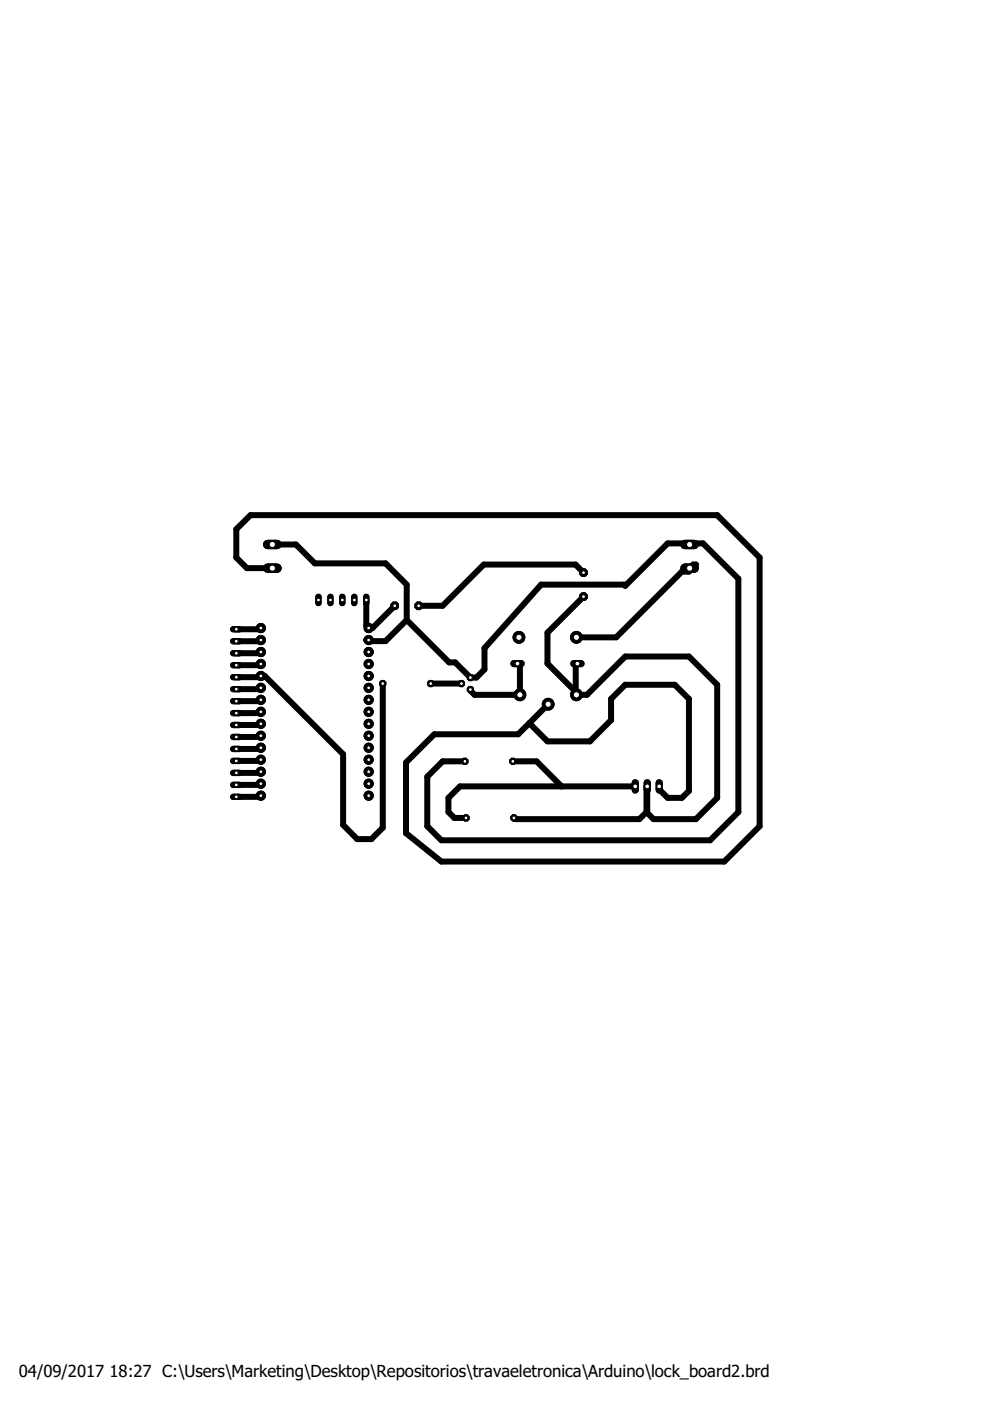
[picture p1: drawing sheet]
<svg xmlns="http://www.w3.org/2000/svg" width="210mm" height="297mm" viewBox="0 0 210 297" stroke-linecap="round" stroke-linejoin="round" font-family="sans-serif">
<defs><g id="words">
<g font-size="3.5">
<text x="4" y="291.9">04/09/2017</text>
<text x="23.2" y="291.9">18:27 C:\Users\Marketing\Desktop\Repositorios\travaeletronica\Arduino\lock_board2.brd</text>
</g>
</g></defs>
<circle cx="78.2" cy="168.7" r=".97" fill="#000" stroke="#000" stroke-width=".21"/>
<circle cx="78.2" cy="168.7" r=".4" fill="#fff" stroke="#000" stroke-width=".21"/>
<circle cx="78.2" cy="166.2" r=".97" fill="#000" stroke="#000" stroke-width=".21"/>
<circle cx="78.2" cy="166.2" r=".4" fill="#fff" stroke="#000" stroke-width=".21"/>
<circle cx="78.2" cy="163.6" r=".97" fill="#000" stroke="#000" stroke-width=".21"/>
<circle cx="78.2" cy="163.6" r=".4" fill="#fff" stroke="#000" stroke-width=".21"/>
<circle cx="78.2" cy="161.1" r=".97" fill="#000" stroke="#000" stroke-width=".21"/>
<circle cx="78.2" cy="161.1" r=".4" fill="#fff" stroke="#000" stroke-width=".21"/>
<circle cx="78.2" cy="158.5" r=".97" fill="#000" stroke="#000" stroke-width=".21"/>
<circle cx="78.2" cy="158.5" r=".4" fill="#fff" stroke="#000" stroke-width=".21"/>
<circle cx="78.2" cy="156" r=".97" fill="#000" stroke="#000" stroke-width=".21"/>
<circle cx="78.2" cy="156" r=".4" fill="#fff" stroke="#000" stroke-width=".21"/>
<circle cx="78.2" cy="153.5" r=".97" fill="#000" stroke="#000" stroke-width=".21"/>
<circle cx="78.2" cy="153.5" r=".4" fill="#fff" stroke="#000" stroke-width=".21"/>
<circle cx="78.2" cy="150.9" r=".97" fill="#000" stroke="#000" stroke-width=".21"/>
<circle cx="78.2" cy="150.9" r=".4" fill="#fff" stroke="#000" stroke-width=".21"/>
<circle cx="78.2" cy="148.4" r=".97" fill="#000" stroke="#000" stroke-width=".21"/>
<circle cx="78.2" cy="148.4" r=".4" fill="#fff" stroke="#000" stroke-width=".21"/>
<circle cx="78.2" cy="145.8" r=".97" fill="#000" stroke="#000" stroke-width=".21"/>
<circle cx="78.2" cy="145.8" r=".4" fill="#fff" stroke="#000" stroke-width=".21"/>
<circle cx="78.2" cy="143.3" r=".97" fill="#000" stroke="#000" stroke-width=".21"/>
<circle cx="78.2" cy="143.3" r=".4" fill="#fff" stroke="#000" stroke-width=".21"/>
<circle cx="78.2" cy="140.8" r=".97" fill="#000" stroke="#000" stroke-width=".21"/>
<circle cx="78.2" cy="140.8" r=".4" fill="#fff" stroke="#000" stroke-width=".21"/>
<circle cx="78.2" cy="138.2" r=".97" fill="#000" stroke="#000" stroke-width=".21"/>
<circle cx="78.2" cy="138.2" r=".4" fill="#fff" stroke="#000" stroke-width=".21"/>
<circle cx="78.2" cy="135.7" r=".97" fill="#000" stroke="#000" stroke-width=".21"/>
<circle cx="78.2" cy="135.7" r=".4" fill="#fff" stroke="#000" stroke-width=".21"/>
<circle cx="78.2" cy="133.2" r=".97" fill="#000" stroke="#000" stroke-width=".21"/>
<circle cx="78.2" cy="133.2" r=".4" fill="#fff" stroke="#000" stroke-width=".21"/>
<circle cx="55.3" cy="168.7" r=".97" fill="#000" stroke="#000" stroke-width=".21"/>
<circle cx="55.3" cy="168.7" r=".4" fill="#fff" stroke="#000" stroke-width=".21"/>
<circle cx="55.3" cy="166.2" r=".97" fill="#000" stroke="#000" stroke-width=".21"/>
<circle cx="55.3" cy="166.2" r=".4" fill="#fff" stroke="#000" stroke-width=".21"/>
<circle cx="55.3" cy="163.6" r=".97" fill="#000" stroke="#000" stroke-width=".21"/>
<circle cx="55.3" cy="163.6" r=".4" fill="#fff" stroke="#000" stroke-width=".21"/>
<circle cx="55.3" cy="161.1" r=".97" fill="#000" stroke="#000" stroke-width=".21"/>
<circle cx="55.3" cy="161.1" r=".4" fill="#fff" stroke="#000" stroke-width=".21"/>
<circle cx="55.3" cy="158.5" r=".97" fill="#000" stroke="#000" stroke-width=".21"/>
<circle cx="55.3" cy="158.5" r=".4" fill="#fff" stroke="#000" stroke-width=".21"/>
<circle cx="55.3" cy="156" r=".97" fill="#000" stroke="#000" stroke-width=".21"/>
<circle cx="55.3" cy="156" r=".4" fill="#fff" stroke="#000" stroke-width=".21"/>
<circle cx="55.3" cy="153.5" r=".97" fill="#000" stroke="#000" stroke-width=".21"/>
<circle cx="55.3" cy="153.5" r=".4" fill="#fff" stroke="#000" stroke-width=".21"/>
<circle cx="55.3" cy="150.9" r=".97" fill="#000" stroke="#000" stroke-width=".21"/>
<circle cx="55.3" cy="150.9" r=".4" fill="#fff" stroke="#000" stroke-width=".21"/>
<circle cx="55.3" cy="148.4" r=".97" fill="#000" stroke="#000" stroke-width=".21"/>
<circle cx="55.3" cy="148.4" r=".4" fill="#fff" stroke="#000" stroke-width=".21"/>
<circle cx="55.3" cy="145.8" r=".97" fill="#000" stroke="#000" stroke-width=".21"/>
<circle cx="55.3" cy="145.8" r=".4" fill="#fff" stroke="#000" stroke-width=".21"/>
<circle cx="55.3" cy="143.3" r=".97" fill="#000" stroke="#000" stroke-width=".21"/>
<circle cx="55.3" cy="143.3" r=".4" fill="#fff" stroke="#000" stroke-width=".21"/>
<circle cx="55.3" cy="140.8" r=".97" fill="#000" stroke="#000" stroke-width=".21"/>
<circle cx="55.3" cy="140.8" r=".4" fill="#fff" stroke="#000" stroke-width=".21"/>
<circle cx="55.3" cy="138.2" r=".97" fill="#000" stroke="#000" stroke-width=".21"/>
<circle cx="55.3" cy="138.2" r=".4" fill="#fff" stroke="#000" stroke-width=".21"/>
<circle cx="55.3" cy="135.7" r=".97" fill="#000" stroke="#000" stroke-width=".21"/>
<circle cx="55.3" cy="135.7" r=".4" fill="#fff" stroke="#000" stroke-width=".21"/>
<circle cx="55.3" cy="133.2" r=".97" fill="#000" stroke="#000" stroke-width=".21"/>
<circle cx="55.3" cy="133.2" r=".4" fill="#fff" stroke="#000" stroke-width=".21"/>
<circle cx="81.2" cy="144.9" r=".71" fill="#000" stroke="#000" stroke-width=".21"/>
<circle cx="81.2" cy="144.9" r=".4" fill="#fff" stroke="#000" stroke-width=".21"/>
<circle cx="91.3" cy="144.9" r=".71" fill="#000" stroke="#000" stroke-width=".21"/>
<circle cx="91.3" cy="144.9" r=".4" fill="#fff" stroke="#000" stroke-width=".21"/>
<circle cx="99.7" cy="146.2" r=".71" fill="#000" stroke="#000" stroke-width=".21"/>
<circle cx="99.7" cy="146.2" r=".4" fill="#fff" stroke="#000" stroke-width=".21"/>
<circle cx="97.8" cy="144.9" r=".71" fill="#000" stroke="#000" stroke-width=".21"/>
<circle cx="97.8" cy="144.9" r=".4" fill="#fff" stroke="#000" stroke-width=".21"/>
<circle cx="99.7" cy="143.7" r=".71" fill="#000" stroke="#000" stroke-width=".21"/>
<circle cx="99.7" cy="143.7" r=".4" fill="#fff" stroke="#000" stroke-width=".21"/>
<circle cx="116.2" cy="149.3" r="1.25" fill="#000" stroke="#000" stroke-width=".21"/>
<circle cx="116.2" cy="149.3" r=".66" fill="#fff" stroke="#000" stroke-width=".21"/>
<circle cx="122.2" cy="147.3" r="1.25" fill="#000" stroke="#000" stroke-width=".21"/>
<circle cx="122.2" cy="147.3" r=".66" fill="#fff" stroke="#000" stroke-width=".21"/>
<circle cx="110.2" cy="147.3" r="1.25" fill="#000" stroke="#000" stroke-width=".21"/>
<circle cx="110.2" cy="147.3" r=".66" fill="#fff" stroke="#000" stroke-width=".21"/>
<circle cx="110" cy="135.1" r="1.25" fill="#000" stroke="#000" stroke-width=".21"/>
<circle cx="110" cy="135.1" r=".66" fill="#fff" stroke="#000" stroke-width=".21"/>
<circle cx="122.2" cy="135.1" r="1.25" fill="#000" stroke="#000" stroke-width=".21"/>
<circle cx="122.2" cy="135.1" r=".66" fill="#fff" stroke="#000" stroke-width=".21"/>
<path d="M134.7 166v1.5" fill="none" stroke="#000" stroke-width="1.5"/>
<circle cx="134.7" cy="166.7" r=".51" fill="#fff" stroke="#000" stroke-width=".21"/>
<path d="M137.2 166v1.5" fill="none" stroke="#000" stroke-width="1.5"/>
<circle cx="137.2" cy="166.7" r=".51" fill="#fff" stroke="#000" stroke-width=".21"/>
<path d="M139.8 166v1.5" fill="none" stroke="#000" stroke-width="1.5"/>
<circle cx="139.8" cy="166.7" r=".51" fill="#fff" stroke="#000" stroke-width=".21"/>
<path d="M56.7 120.5h2" fill="none" stroke="#000" stroke-width="2"/>
<circle cx="57.7" cy="120.5" r=".66" fill="#fff" stroke="#000" stroke-width=".21"/>
<path d="M56.7 115.4h2" fill="none" stroke="#000" stroke-width="2"/>
<circle cx="57.7" cy="115.4" r=".66" fill="#fff" stroke="#000" stroke-width=".21"/>
<path d="M145.2 120.5h2" fill="none" stroke="#000" stroke-width="2"/>
<circle cx="146.2" cy="120.5" r=".66" fill="#fff" stroke="#000" stroke-width=".21"/>
<path d="M145.2 115.4h2" fill="none" stroke="#000" stroke-width="2"/>
<circle cx="146.2" cy="115.4" r=".66" fill="#fff" stroke="#000" stroke-width=".21"/>
<circle cx="98.8" cy="173.4" r=".71" fill="#000" stroke="#000" stroke-width=".21"/>
<circle cx="98.8" cy="173.4" r=".4" fill="#fff" stroke="#000" stroke-width=".21"/>
<circle cx="109" cy="173.4" r=".71" fill="#000" stroke="#000" stroke-width=".21"/>
<circle cx="109" cy="173.4" r=".4" fill="#fff" stroke="#000" stroke-width=".21"/>
<circle cx="98.6" cy="161.4" r=".71" fill="#000" stroke="#000" stroke-width=".21"/>
<circle cx="98.6" cy="161.4" r=".4" fill="#fff" stroke="#000" stroke-width=".21"/>
<circle cx="108.7" cy="161.4" r=".71" fill="#000" stroke="#000" stroke-width=".21"/>
<circle cx="108.7" cy="161.4" r=".4" fill="#fff" stroke="#000" stroke-width=".21"/>
<circle cx="83.7" cy="128.4" r=".87" fill="#000" stroke="#000" stroke-width=".21"/>
<circle cx="83.7" cy="128.4" r=".4" fill="#fff" stroke="#000" stroke-width=".21"/>
<circle cx="88.8" cy="128.4" r=".87" fill="#000" stroke="#000" stroke-width=".21"/>
<circle cx="88.8" cy="128.4" r=".4" fill="#fff" stroke="#000" stroke-width=".21"/>
<circle cx="123.7" cy="126.5" r=".87" fill="#000" stroke="#000" stroke-width=".21"/>
<circle cx="123.7" cy="126.5" r=".4" fill="#fff" stroke="#000" stroke-width=".21"/>
<circle cx="123.7" cy="121.4" r=".87" fill="#000" stroke="#000" stroke-width=".21"/>
<circle cx="123.7" cy="121.4" r=".4" fill="#fff" stroke="#000" stroke-width=".21"/>
<path d="M49.4 169h1.4" fill="none" stroke="#000" stroke-width="1.3"/>
<circle cx="50.1" cy="169" r=".4" fill="#fff" stroke="#000" stroke-width=".21"/>
<path d="M49.4 166.4h1.4" fill="none" stroke="#000" stroke-width="1.3"/>
<circle cx="50.1" cy="166.4" r=".4" fill="#fff" stroke="#000" stroke-width=".21"/>
<path d="M49.4 163.9h1.4" fill="none" stroke="#000" stroke-width="1.3"/>
<circle cx="50.1" cy="163.9" r=".4" fill="#fff" stroke="#000" stroke-width=".21"/>
<path d="M49.4 161.3h1.4" fill="none" stroke="#000" stroke-width="1.3"/>
<circle cx="50.1" cy="161.3" r=".4" fill="#fff" stroke="#000" stroke-width=".21"/>
<path d="M49.4 158.8h1.4" fill="none" stroke="#000" stroke-width="1.3"/>
<circle cx="50.1" cy="158.8" r=".4" fill="#fff" stroke="#000" stroke-width=".21"/>
<path d="M49.4 156.3h1.4" fill="none" stroke="#000" stroke-width="1.3"/>
<circle cx="50.1" cy="156.3" r=".4" fill="#fff" stroke="#000" stroke-width=".21"/>
<path d="M49.4 153.7h1.4" fill="none" stroke="#000" stroke-width="1.3"/>
<circle cx="50.1" cy="153.7" r=".4" fill="#fff" stroke="#000" stroke-width=".21"/>
<path d="M49.4 151.2h1.4" fill="none" stroke="#000" stroke-width="1.3"/>
<circle cx="50.1" cy="151.2" r=".4" fill="#fff" stroke="#000" stroke-width=".21"/>
<path d="M49.4 148.7h1.4" fill="none" stroke="#000" stroke-width="1.3"/>
<circle cx="50.1" cy="148.7" r=".4" fill="#fff" stroke="#000" stroke-width=".21"/>
<path d="M49.4 146.1h1.4" fill="none" stroke="#000" stroke-width="1.3"/>
<circle cx="50.1" cy="146.1" r=".4" fill="#fff" stroke="#000" stroke-width=".21"/>
<path d="M49.4 143.6h1.4" fill="none" stroke="#000" stroke-width="1.3"/>
<circle cx="50.1" cy="143.6" r=".4" fill="#fff" stroke="#000" stroke-width=".21"/>
<path d="M49.4 141h1.4" fill="none" stroke="#000" stroke-width="1.3"/>
<circle cx="50.1" cy="141" r=".4" fill="#fff" stroke="#000" stroke-width=".21"/>
<path d="M49.4 138.5h1.4" fill="none" stroke="#000" stroke-width="1.3"/>
<circle cx="50.1" cy="138.5" r=".4" fill="#fff" stroke="#000" stroke-width=".21"/>
<path d="M49.4 136h1.4" fill="none" stroke="#000" stroke-width="1.3"/>
<circle cx="50.1" cy="136" r=".4" fill="#fff" stroke="#000" stroke-width=".21"/>
<path d="M49.4 133.4h1.4" fill="none" stroke="#000" stroke-width="1.3"/>
<circle cx="50.1" cy="133.4" r=".4" fill="#fff" stroke="#000" stroke-width=".21"/>
<path d="M67.5 126.5v1.4" fill="none" stroke="#000" stroke-width="1.3"/>
<circle cx="67.5" cy="127.2" r=".4" fill="#fff" stroke="#000" stroke-width=".21"/>
<path d="M70.1 126.5v1.4" fill="none" stroke="#000" stroke-width="1.3"/>
<circle cx="70.1" cy="127.2" r=".4" fill="#fff" stroke="#000" stroke-width=".21"/>
<path d="M72.6 126.5v1.4" fill="none" stroke="#000" stroke-width="1.3"/>
<circle cx="72.6" cy="127.2" r=".4" fill="#fff" stroke="#000" stroke-width=".21"/>
<path d="M75.1 126.5v1.4" fill="none" stroke="#000" stroke-width="1.3"/>
<circle cx="75.1" cy="127.2" r=".4" fill="#fff" stroke="#000" stroke-width=".21"/>
<path d="M77.7 126.5v1.4" fill="none" stroke="#000" stroke-width="1.3"/>
<circle cx="77.7" cy="127.2" r=".4" fill="#fff" stroke="#000" stroke-width=".21"/>
<path d="M121.7 140.7h1.5" fill="none" stroke="#000" stroke-width="1.5"/>
<circle cx="122.4" cy="140.7" r=".51" fill="#fff" stroke="#000" stroke-width=".21"/>
<path d="M109 140.7h1.5" fill="none" stroke="#000" stroke-width="1.5"/>
<circle cx="109.7" cy="140.7" r=".51" fill="#fff" stroke="#000" stroke-width=".21"/>
<g fill="none" stroke="#000" stroke-width="1.3">
<path d="M57.7 115.4h5l4 4h15l4.5 4.6v7.4M55.3 138.2l-.2 .3h-5M55.3 133.2l-.2 .2h-5M55.3 135.7l-.2 .3h-5M57.7 120.5h-5.4l-2.2-2.3v-6l3-3h99l9 9v57l-7.5 7.5h-60l-7.5-6v-15l6-6h17.8l2.3-2.4M77.7 127.2v5.5l.5 .5h.8l4.7-4.8M86.2 131.4l-4.5 4.5h-3.3l-.2-.2h-.6M86.2 131.4l9 9h1.3l3.2 3.3h1.3l1.7-1.8v-4.5l12-13.4h17.6l.3 .2 9-9h4.4l.2 .2 .2-.2h2.7l7.4 7.5v49.5l-5.9 6h-57l-3-3v-10.5l3.3-3.3h4.7M123.7 126.5l-7.6 7.6v6.6l6.1 6.1v.5h2.2l8.2-8.1h13.5l6 6v24l-4.5 4.5h-9l-1.4-1.4v-5.6l-.1 .2v5.3l-1.5 1.5h-26.4l-.2-.3M123.7 121.4l-1.7-1.7h-19.4l-8.7 8.7h-5.1M146.2 120.5l.8-.8h.6l-1.5 1.5h-1.5l-14 13.9h-8.4M50.1 143.6h5l.2-.3h.8l16.6 16.6v15l3 3h3l2.5-2.4v-30.6"/>
<path d="M55.3 158.5l-.2 .3h-5M55.3 156l-.2 .3h-5M55.3 153.5l-.2 .2h-5M55.3 150.9l-.2 .3h-5M55.3 148.4l-.2 .3h-5M55.3 145.8l-.2 .3h-5M55.3 140.8l-.2 .2h-5M91.3 144.9h6.5M109.7 140.7h.5v6.6h-9.6l-.9-.9v-.2M112.2 153.3l3.9 3.9h9l4.5-4.5v-4.5l3-3h10.5l3 3v19.5l-1.5 1.5h-3l-1.8-1.8v-.7M116.2 149.4l-4 3.9M122.4 140.7h-.3v6"/>
<path d="M55.3 168.7l-.2 .3h-5M55.3 166.2l-.2 .2h-5M55.3 163.6l-.2 .3h-5M55.3 161.1l-.2 .2h-5M108.7 161.4h5.1l5.3 5.3M134.7 166.7h-37.2l-2.4 2.5v3l1.2 1.2h2.5"/>
</g>
<circle cx="78.2" cy="168.7" r=".97" fill="#000" stroke="#000" stroke-width=".21"/>
<circle cx="78.2" cy="168.7" r=".4" fill="#fff" stroke="#000" stroke-width=".21"/>
<circle cx="78.2" cy="166.2" r=".97" fill="#000" stroke="#000" stroke-width=".21"/>
<circle cx="78.2" cy="166.2" r=".4" fill="#fff" stroke="#000" stroke-width=".21"/>
<circle cx="78.2" cy="163.6" r=".97" fill="#000" stroke="#000" stroke-width=".21"/>
<circle cx="78.2" cy="163.6" r=".4" fill="#fff" stroke="#000" stroke-width=".21"/>
<circle cx="78.2" cy="161.1" r=".97" fill="#000" stroke="#000" stroke-width=".21"/>
<circle cx="78.2" cy="161.1" r=".4" fill="#fff" stroke="#000" stroke-width=".21"/>
<circle cx="78.2" cy="158.5" r=".97" fill="#000" stroke="#000" stroke-width=".21"/>
<circle cx="78.2" cy="158.5" r=".4" fill="#fff" stroke="#000" stroke-width=".21"/>
<circle cx="78.2" cy="156" r=".97" fill="#000" stroke="#000" stroke-width=".21"/>
<circle cx="78.2" cy="156" r=".4" fill="#fff" stroke="#000" stroke-width=".21"/>
<circle cx="78.2" cy="153.5" r=".97" fill="#000" stroke="#000" stroke-width=".21"/>
<circle cx="78.2" cy="153.5" r=".4" fill="#fff" stroke="#000" stroke-width=".21"/>
<circle cx="78.2" cy="150.9" r=".97" fill="#000" stroke="#000" stroke-width=".21"/>
<circle cx="78.2" cy="150.9" r=".4" fill="#fff" stroke="#000" stroke-width=".21"/>
<circle cx="78.2" cy="148.4" r=".97" fill="#000" stroke="#000" stroke-width=".21"/>
<circle cx="78.2" cy="148.4" r=".4" fill="#fff" stroke="#000" stroke-width=".21"/>
<circle cx="78.2" cy="145.8" r=".97" fill="#000" stroke="#000" stroke-width=".21"/>
<circle cx="78.2" cy="145.8" r=".4" fill="#fff" stroke="#000" stroke-width=".21"/>
<circle cx="78.2" cy="143.3" r=".97" fill="#000" stroke="#000" stroke-width=".21"/>
<circle cx="78.2" cy="143.3" r=".4" fill="#fff" stroke="#000" stroke-width=".21"/>
<circle cx="78.2" cy="140.8" r=".97" fill="#000" stroke="#000" stroke-width=".21"/>
<circle cx="78.2" cy="140.8" r=".4" fill="#fff" stroke="#000" stroke-width=".21"/>
<circle cx="78.2" cy="138.2" r=".97" fill="#000" stroke="#000" stroke-width=".21"/>
<circle cx="78.2" cy="138.2" r=".4" fill="#fff" stroke="#000" stroke-width=".21"/>
<circle cx="78.2" cy="135.7" r=".97" fill="#000" stroke="#000" stroke-width=".21"/>
<circle cx="78.2" cy="135.7" r=".4" fill="#fff" stroke="#000" stroke-width=".21"/>
<circle cx="78.2" cy="133.2" r=".97" fill="#000" stroke="#000" stroke-width=".21"/>
<circle cx="78.2" cy="133.2" r=".4" fill="#fff" stroke="#000" stroke-width=".21"/>
<circle cx="55.3" cy="168.7" r=".97" fill="#000" stroke="#000" stroke-width=".21"/>
<circle cx="55.3" cy="168.7" r=".4" fill="#fff" stroke="#000" stroke-width=".21"/>
<circle cx="55.3" cy="166.2" r=".97" fill="#000" stroke="#000" stroke-width=".21"/>
<circle cx="55.3" cy="166.2" r=".4" fill="#fff" stroke="#000" stroke-width=".21"/>
<circle cx="55.3" cy="163.6" r=".97" fill="#000" stroke="#000" stroke-width=".21"/>
<circle cx="55.3" cy="163.6" r=".4" fill="#fff" stroke="#000" stroke-width=".21"/>
<circle cx="55.3" cy="161.1" r=".97" fill="#000" stroke="#000" stroke-width=".21"/>
<circle cx="55.3" cy="161.1" r=".4" fill="#fff" stroke="#000" stroke-width=".21"/>
<circle cx="55.3" cy="158.5" r=".97" fill="#000" stroke="#000" stroke-width=".21"/>
<circle cx="55.3" cy="158.5" r=".4" fill="#fff" stroke="#000" stroke-width=".21"/>
<circle cx="55.3" cy="156" r=".97" fill="#000" stroke="#000" stroke-width=".21"/>
<circle cx="55.3" cy="156" r=".4" fill="#fff" stroke="#000" stroke-width=".21"/>
<circle cx="55.3" cy="153.5" r=".97" fill="#000" stroke="#000" stroke-width=".21"/>
<circle cx="55.3" cy="153.5" r=".4" fill="#fff" stroke="#000" stroke-width=".21"/>
<circle cx="55.3" cy="150.9" r=".97" fill="#000" stroke="#000" stroke-width=".21"/>
<circle cx="55.3" cy="150.9" r=".4" fill="#fff" stroke="#000" stroke-width=".21"/>
<circle cx="55.3" cy="148.4" r=".97" fill="#000" stroke="#000" stroke-width=".21"/>
<circle cx="55.3" cy="148.4" r=".4" fill="#fff" stroke="#000" stroke-width=".21"/>
<circle cx="55.3" cy="145.8" r=".97" fill="#000" stroke="#000" stroke-width=".21"/>
<circle cx="55.3" cy="145.8" r=".4" fill="#fff" stroke="#000" stroke-width=".21"/>
<circle cx="55.3" cy="143.3" r=".97" fill="#000" stroke="#000" stroke-width=".21"/>
<circle cx="55.3" cy="143.3" r=".4" fill="#fff" stroke="#000" stroke-width=".21"/>
<circle cx="55.3" cy="140.8" r=".97" fill="#000" stroke="#000" stroke-width=".21"/>
<circle cx="55.3" cy="140.8" r=".4" fill="#fff" stroke="#000" stroke-width=".21"/>
<circle cx="55.3" cy="138.2" r=".97" fill="#000" stroke="#000" stroke-width=".21"/>
<circle cx="55.3" cy="138.2" r=".4" fill="#fff" stroke="#000" stroke-width=".21"/>
<circle cx="55.3" cy="135.7" r=".97" fill="#000" stroke="#000" stroke-width=".21"/>
<circle cx="55.3" cy="135.7" r=".4" fill="#fff" stroke="#000" stroke-width=".21"/>
<circle cx="55.3" cy="133.2" r=".97" fill="#000" stroke="#000" stroke-width=".21"/>
<circle cx="55.3" cy="133.2" r=".4" fill="#fff" stroke="#000" stroke-width=".21"/>
<circle cx="81.2" cy="144.9" r=".71" fill="#000" stroke="#000" stroke-width=".21"/>
<circle cx="81.2" cy="144.9" r=".4" fill="#fff" stroke="#000" stroke-width=".21"/>
<circle cx="91.3" cy="144.9" r=".71" fill="#000" stroke="#000" stroke-width=".21"/>
<circle cx="91.3" cy="144.9" r=".4" fill="#fff" stroke="#000" stroke-width=".21"/>
<circle cx="99.7" cy="146.2" r=".71" fill="#000" stroke="#000" stroke-width=".21"/>
<circle cx="99.7" cy="146.2" r=".4" fill="#fff" stroke="#000" stroke-width=".21"/>
<circle cx="97.8" cy="144.9" r=".71" fill="#000" stroke="#000" stroke-width=".21"/>
<circle cx="97.8" cy="144.9" r=".4" fill="#fff" stroke="#000" stroke-width=".21"/>
<circle cx="99.7" cy="143.7" r=".71" fill="#000" stroke="#000" stroke-width=".21"/>
<circle cx="99.7" cy="143.7" r=".4" fill="#fff" stroke="#000" stroke-width=".21"/>
<circle cx="116.2" cy="149.3" r="1.25" fill="#000" stroke="#000" stroke-width=".21"/>
<circle cx="116.2" cy="149.3" r=".66" fill="#fff" stroke="#000" stroke-width=".21"/>
<circle cx="122.2" cy="147.3" r="1.25" fill="#000" stroke="#000" stroke-width=".21"/>
<circle cx="122.2" cy="147.3" r=".66" fill="#fff" stroke="#000" stroke-width=".21"/>
<circle cx="110.2" cy="147.3" r="1.25" fill="#000" stroke="#000" stroke-width=".21"/>
<circle cx="110.2" cy="147.3" r=".66" fill="#fff" stroke="#000" stroke-width=".21"/>
<circle cx="110" cy="135.1" r="1.25" fill="#000" stroke="#000" stroke-width=".21"/>
<circle cx="110" cy="135.1" r=".66" fill="#fff" stroke="#000" stroke-width=".21"/>
<circle cx="122.2" cy="135.1" r="1.25" fill="#000" stroke="#000" stroke-width=".21"/>
<circle cx="122.2" cy="135.1" r=".66" fill="#fff" stroke="#000" stroke-width=".21"/>
<path d="M134.7 166v1.5" fill="none" stroke="#000" stroke-width="1.5"/>
<circle cx="134.7" cy="166.7" r=".51" fill="#fff" stroke="#000" stroke-width=".21"/>
<path d="M137.2 166v1.5" fill="none" stroke="#000" stroke-width="1.5"/>
<circle cx="137.2" cy="166.7" r=".51" fill="#fff" stroke="#000" stroke-width=".21"/>
<path d="M139.8 166v1.5" fill="none" stroke="#000" stroke-width="1.5"/>
<circle cx="139.8" cy="166.7" r=".51" fill="#fff" stroke="#000" stroke-width=".21"/>
<path d="M56.7 120.5h2" fill="none" stroke="#000" stroke-width="2"/>
<circle cx="57.7" cy="120.5" r=".66" fill="#fff" stroke="#000" stroke-width=".21"/>
<path d="M56.7 115.4h2" fill="none" stroke="#000" stroke-width="2"/>
<circle cx="57.7" cy="115.4" r=".66" fill="#fff" stroke="#000" stroke-width=".21"/>
<path d="M145.2 120.5h2" fill="none" stroke="#000" stroke-width="2"/>
<circle cx="146.2" cy="120.5" r=".66" fill="#fff" stroke="#000" stroke-width=".21"/>
<path d="M145.2 115.4h2" fill="none" stroke="#000" stroke-width="2"/>
<circle cx="146.2" cy="115.4" r=".66" fill="#fff" stroke="#000" stroke-width=".21"/>
<circle cx="98.8" cy="173.4" r=".71" fill="#000" stroke="#000" stroke-width=".21"/>
<circle cx="98.8" cy="173.4" r=".4" fill="#fff" stroke="#000" stroke-width=".21"/>
<circle cx="109" cy="173.4" r=".71" fill="#000" stroke="#000" stroke-width=".21"/>
<circle cx="109" cy="173.4" r=".4" fill="#fff" stroke="#000" stroke-width=".21"/>
<circle cx="98.6" cy="161.4" r=".71" fill="#000" stroke="#000" stroke-width=".21"/>
<circle cx="98.6" cy="161.4" r=".4" fill="#fff" stroke="#000" stroke-width=".21"/>
<circle cx="108.7" cy="161.4" r=".71" fill="#000" stroke="#000" stroke-width=".21"/>
<circle cx="108.7" cy="161.4" r=".4" fill="#fff" stroke="#000" stroke-width=".21"/>
<circle cx="83.7" cy="128.4" r=".87" fill="#000" stroke="#000" stroke-width=".21"/>
<circle cx="83.7" cy="128.4" r=".4" fill="#fff" stroke="#000" stroke-width=".21"/>
<circle cx="88.8" cy="128.4" r=".87" fill="#000" stroke="#000" stroke-width=".21"/>
<circle cx="88.8" cy="128.4" r=".4" fill="#fff" stroke="#000" stroke-width=".21"/>
<circle cx="123.7" cy="126.5" r=".87" fill="#000" stroke="#000" stroke-width=".21"/>
<circle cx="123.7" cy="126.5" r=".4" fill="#fff" stroke="#000" stroke-width=".21"/>
<circle cx="123.7" cy="121.4" r=".87" fill="#000" stroke="#000" stroke-width=".21"/>
<circle cx="123.7" cy="121.4" r=".4" fill="#fff" stroke="#000" stroke-width=".21"/>
<path d="M49.4 169h1.4" fill="none" stroke="#000" stroke-width="1.3"/>
<circle cx="50.1" cy="169" r=".4" fill="#fff" stroke="#000" stroke-width=".21"/>
<path d="M49.4 166.4h1.4" fill="none" stroke="#000" stroke-width="1.3"/>
<circle cx="50.1" cy="166.4" r=".4" fill="#fff" stroke="#000" stroke-width=".21"/>
<path d="M49.4 163.9h1.4" fill="none" stroke="#000" stroke-width="1.3"/>
<circle cx="50.1" cy="163.9" r=".4" fill="#fff" stroke="#000" stroke-width=".21"/>
<path d="M49.4 161.3h1.4" fill="none" stroke="#000" stroke-width="1.3"/>
<circle cx="50.1" cy="161.3" r=".4" fill="#fff" stroke="#000" stroke-width=".21"/>
<path d="M49.4 158.8h1.4" fill="none" stroke="#000" stroke-width="1.3"/>
<circle cx="50.1" cy="158.8" r=".4" fill="#fff" stroke="#000" stroke-width=".21"/>
<path d="M49.4 156.3h1.4" fill="none" stroke="#000" stroke-width="1.3"/>
<circle cx="50.1" cy="156.3" r=".4" fill="#fff" stroke="#000" stroke-width=".21"/>
<path d="M49.4 153.7h1.4" fill="none" stroke="#000" stroke-width="1.3"/>
<circle cx="50.1" cy="153.7" r=".4" fill="#fff" stroke="#000" stroke-width=".21"/>
<path d="M49.4 151.2h1.4" fill="none" stroke="#000" stroke-width="1.3"/>
<circle cx="50.1" cy="151.2" r=".4" fill="#fff" stroke="#000" stroke-width=".21"/>
<path d="M49.4 148.7h1.4" fill="none" stroke="#000" stroke-width="1.3"/>
<circle cx="50.1" cy="148.7" r=".4" fill="#fff" stroke="#000" stroke-width=".21"/>
<path d="M49.4 146.1h1.4" fill="none" stroke="#000" stroke-width="1.3"/>
<circle cx="50.1" cy="146.1" r=".4" fill="#fff" stroke="#000" stroke-width=".21"/>
<path d="M49.4 143.6h1.4" fill="none" stroke="#000" stroke-width="1.3"/>
<circle cx="50.1" cy="143.6" r=".4" fill="#fff" stroke="#000" stroke-width=".21"/>
<path d="M49.4 141h1.4" fill="none" stroke="#000" stroke-width="1.3"/>
<circle cx="50.1" cy="141" r=".4" fill="#fff" stroke="#000" stroke-width=".21"/>
<path d="M49.4 138.5h1.4" fill="none" stroke="#000" stroke-width="1.3"/>
<circle cx="50.1" cy="138.5" r=".4" fill="#fff" stroke="#000" stroke-width=".21"/>
<path d="M49.4 136h1.4" fill="none" stroke="#000" stroke-width="1.3"/>
<circle cx="50.1" cy="136" r=".4" fill="#fff" stroke="#000" stroke-width=".21"/>
<path d="M49.4 133.4h1.4" fill="none" stroke="#000" stroke-width="1.3"/>
<circle cx="50.1" cy="133.4" r=".4" fill="#fff" stroke="#000" stroke-width=".21"/>
<path d="M67.5 126.5v1.4" fill="none" stroke="#000" stroke-width="1.3"/>
<circle cx="67.5" cy="127.2" r=".4" fill="#fff" stroke="#000" stroke-width=".21"/>
<path d="M70.1 126.5v1.4" fill="none" stroke="#000" stroke-width="1.3"/>
<circle cx="70.1" cy="127.2" r=".4" fill="#fff" stroke="#000" stroke-width=".21"/>
<path d="M72.6 126.5v1.4" fill="none" stroke="#000" stroke-width="1.3"/>
<circle cx="72.6" cy="127.2" r=".4" fill="#fff" stroke="#000" stroke-width=".21"/>
<path d="M75.1 126.5v1.4" fill="none" stroke="#000" stroke-width="1.3"/>
<circle cx="75.1" cy="127.2" r=".4" fill="#fff" stroke="#000" stroke-width=".21"/>
<path d="M77.7 126.5v1.4" fill="none" stroke="#000" stroke-width="1.3"/>
<circle cx="77.7" cy="127.2" r=".4" fill="#fff" stroke="#000" stroke-width=".21"/>
<path d="M121.7 140.7h1.5" fill="none" stroke="#000" stroke-width="1.5"/>
<circle cx="122.4" cy="140.7" r=".51" fill="#fff" stroke="#000" stroke-width=".21"/>
<path d="M109 140.7h1.5" fill="none" stroke="#000" stroke-width="1.5"/>
<circle cx="109.7" cy="140.7" r=".51" fill="#fff" stroke="#000" stroke-width=".21"/>
<use href="#words"/>
</svg>
